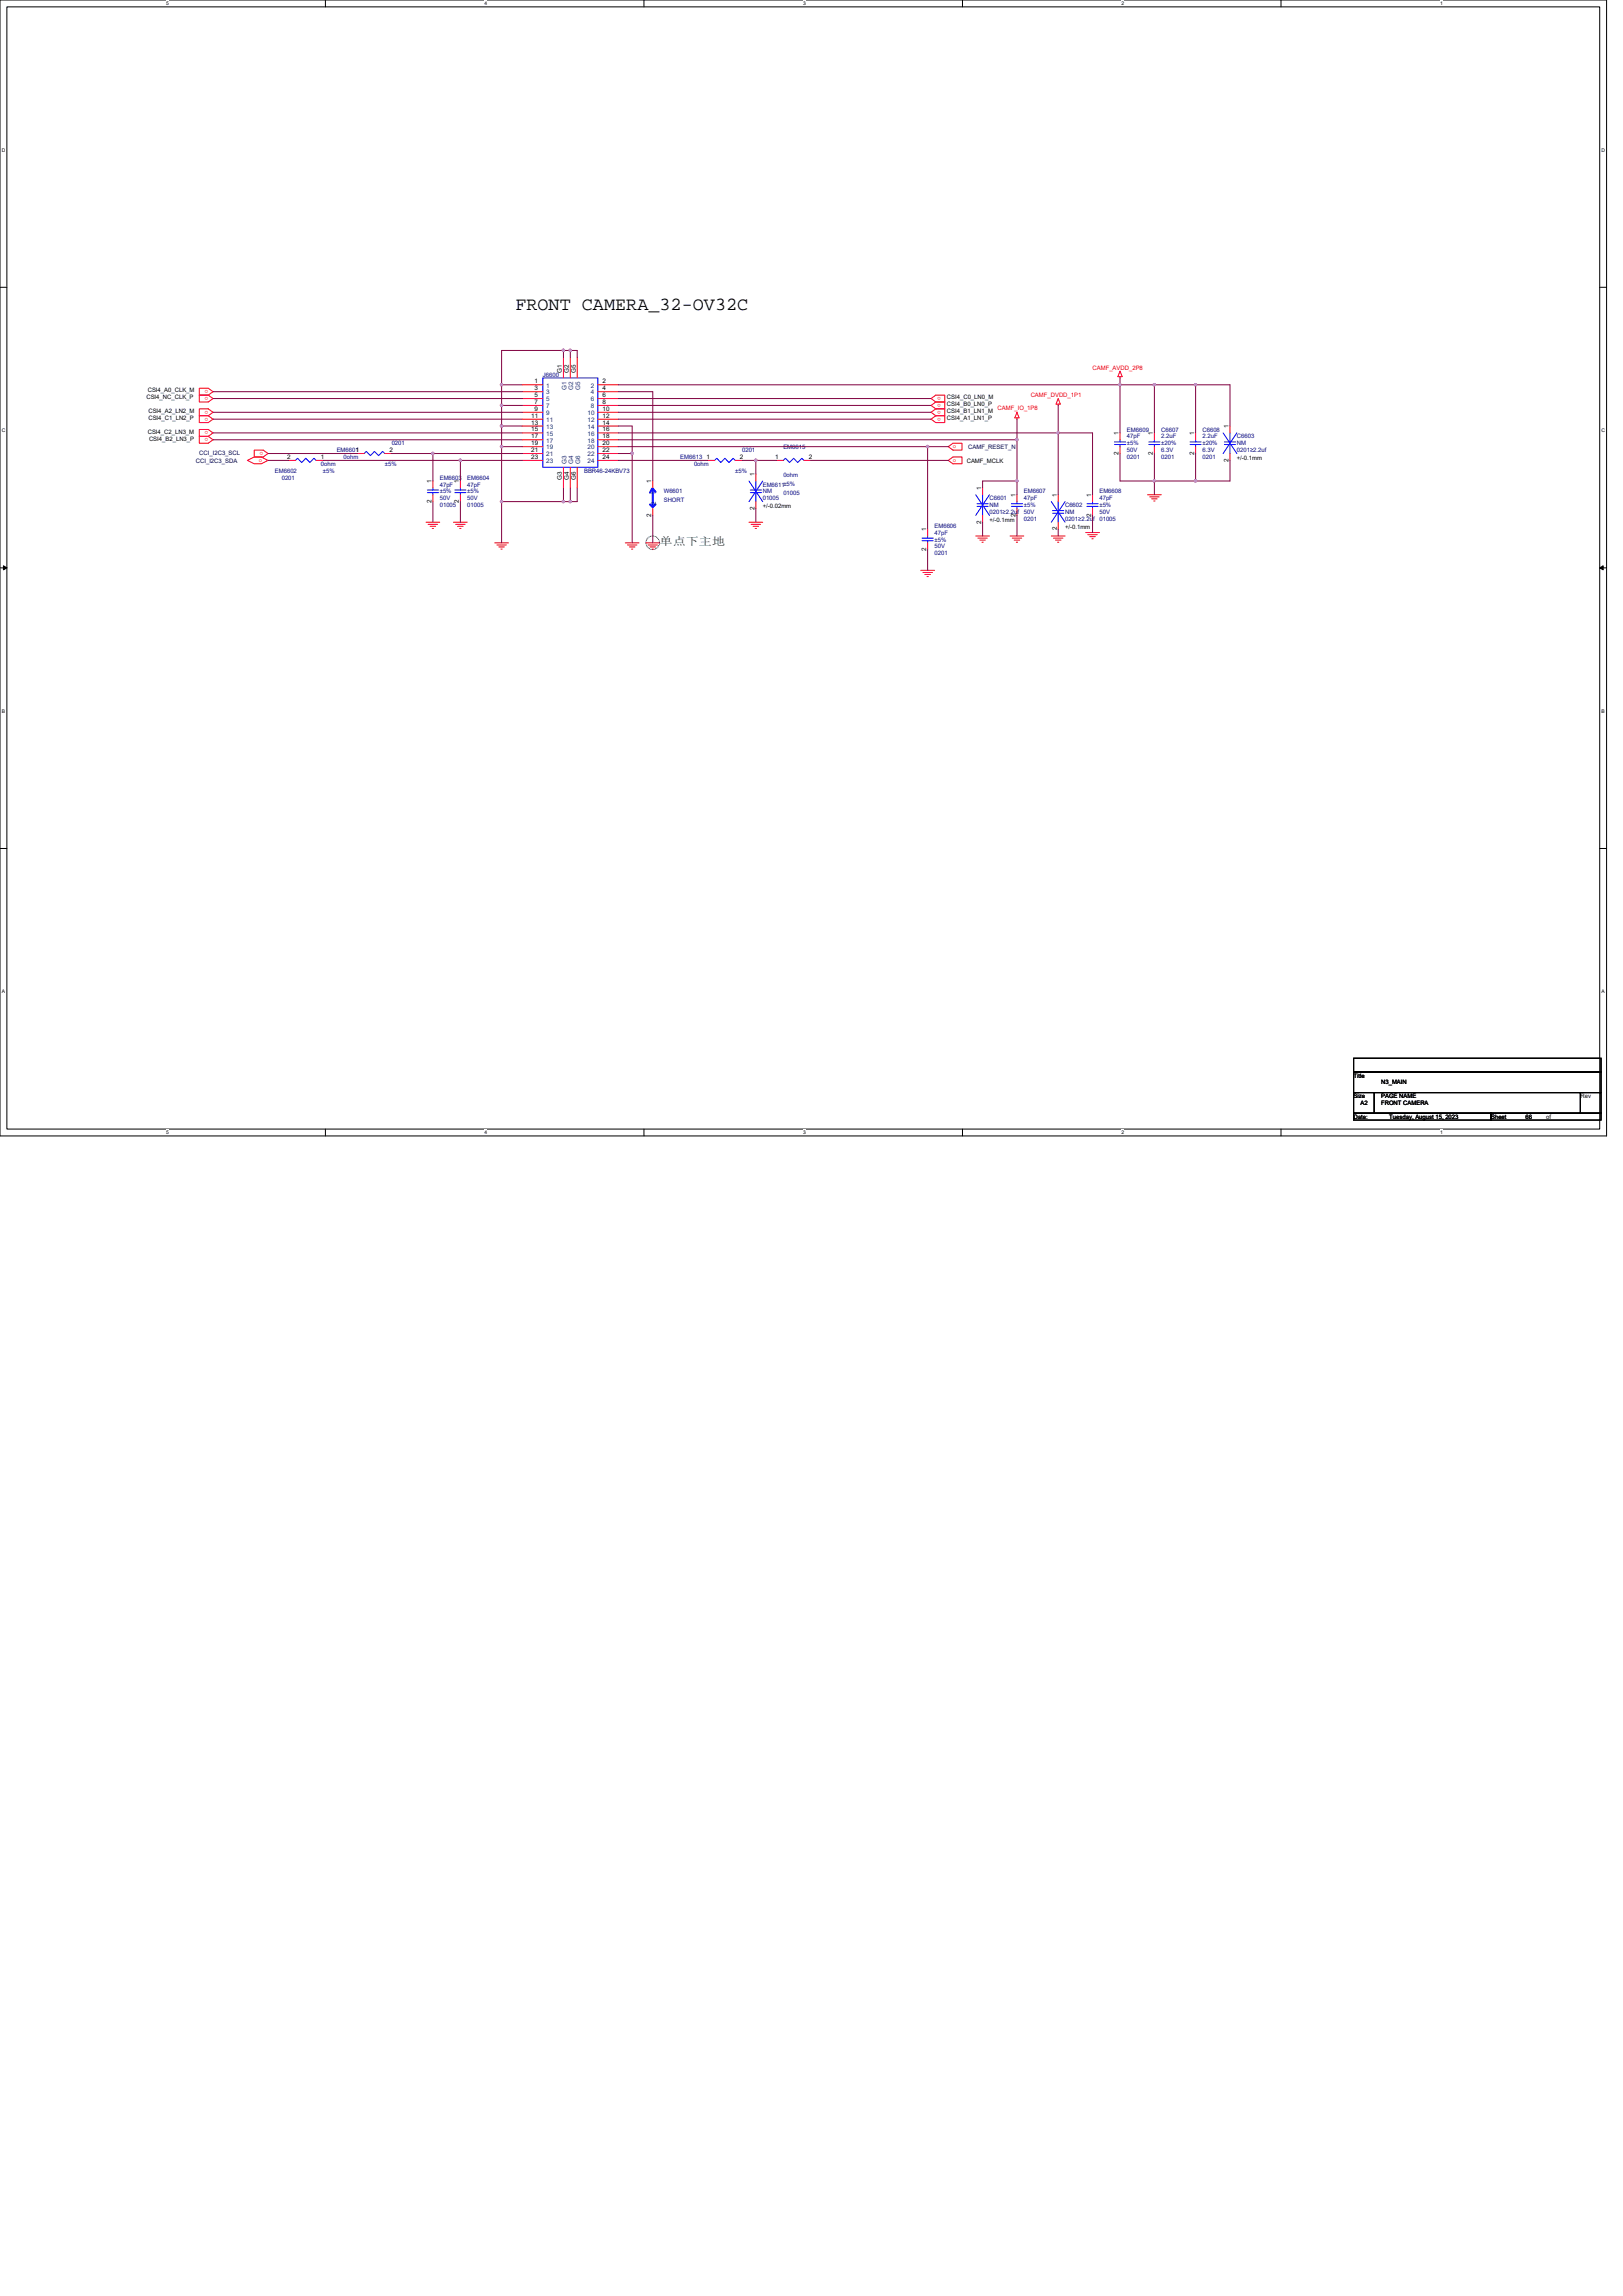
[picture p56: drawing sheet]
<svg xmlns="http://www.w3.org/2000/svg" width="210mm" height="297mm" viewBox="0 0 210 297" stroke-linecap="round" stroke-linejoin="round" font-family="sans-serif">
<defs><g id="words">
<text font-size="2.4" x="66.7" y="40.1">FRONT CAMERA_32-OV32C</text>
<text font-size="1.4" fill="#008000" x="85.3" y="70.5">单点下主地</text>
<g font-size=".8" fill="#f00">
<text x="141.4" y="47.8">CAMF_AVDD_2P8</text>
<text x="26.9" y="53.1" transform="rotate(-180 26.9 53.1)">o</text>
<text x="26.9" y="50.5" transform="rotate(-180 26.9 50.5)">o</text>
<text x="26.9" y="51.4" transform="rotate(-180 26.9 51.4)">o</text>
<text x="121.7" y="51.4" transform="rotate(-180 121.7 51.4)">o</text>
<text x="121.7" y="52.2" transform="rotate(-180 121.7 52.2)">o</text>
<text x="121.7" y="53.1" transform="rotate(-180 121.7 53.1)">o</text>
<text x="129.1" y="53">CAMF_IO_1P8</text>
<text x="133.3" y="51.4">CAMF_DVDD_1P1</text>
<text x="26.9" y="55.8" transform="rotate(-180 26.9 55.8)">o</text>
<text x="26.9" y="56.7" transform="rotate(-180 26.9 56.7)">o</text>
<text x="26.9" y="54" transform="rotate(-180 26.9 54)">o</text>
<text x="33.5" y="59.7">o</text>
<text x="34.1" y="58.5" transform="rotate(-180 34.1 58.5)">o</text>
<text x="121.7" y="54" transform="rotate(-180 121.7 54)">o</text>
<text x="123.3" y="58">o</text>
<text x="123.3" y="59.7">o</text>
</g>
<g font-size=".8">
<text x="18.9" y="51.7">CSI4_NC_CLK_P</text>
<text x="19.1" y="50.8">CSI4_A0_CLK_M</text>
<text x="19.2" y="53.4">CSI4_A2_LN2_M</text>
<text x="69.2" y="49.6">1</text>
<text x="69.2" y="50.5">3</text>
<text x="69.2" y="51.4">5</text>
<text x="69.2" y="52.3">7</text>
<text x="69.2" y="53.1">9</text>
<text x="72.7" y="48.3" transform="rotate(-90 72.7 48.3)">G1</text>
<text x="73.6" y="48.3" transform="rotate(-90 73.6 48.3)">G2</text>
<text x="74.5" y="48.3" transform="rotate(-90 74.5 48.3)">G5</text>
<text x="78" y="49.6">2</text>
<text x="78" y="50.5">4</text>
<text x="78" y="51.4">6</text>
<text x="78" y="52.3">8</text>
<text x="78" y="53.1">10</text>
<text x="122.5" y="51.7">CSI4_C0_LN0_M</text>
<text x="122.5" y="52.6">CSI4_B0_LN0_P</text>
<text x="122.5" y="53.4">CSI4_B1_LN1_M</text>
<text x="19.1" y="56.1">CSI4_C2_LN3_M</text>
<text x="19.2" y="54.3">CSI4_C1_LN2_P</text>
<text x="19.3" y="57">CSI4_B2_LN3_P</text>
<text x="37.2" y="59.4">2</text>
<text x="41.5" y="59.4">1</text>
<text x="50.4" y="58.5">2</text>
<text x="68.7" y="54">11</text>
<text x="68.7" y="54.9">13</text>
<text x="68.7" y="55.8">15</text>
<text x="68.7" y="56.7">17</text>
<text x="68.7" y="57.6">19</text>
<text x="68.7" y="58.5">21</text>
<text x="68.7" y="59.4">23</text>
<text x="78" y="54">12</text>
<text x="78" y="54.9">14</text>
<text x="78" y="55.8">16</text>
<text x="78" y="56.7">18</text>
<text x="78" y="57.6">20</text>
<text x="78" y="58.5">22</text>
<text x="78" y="59.4">24</text>
<text x="91.4" y="59.4">1</text>
<text x="95.7" y="59.4">2</text>
<text x="100.3" y="59.4">1</text>
<text x="104.6" y="59.4">2</text>
<text x="122.5" y="54.3">CSI4_A1_LN1_P</text>
<text x="125.1" y="59.8">CAMF_MCLK</text>
<text x="144.7" y="58.8" transform="rotate(-90 144.7 58.8)">2</text>
<text x="144.7" y="56.3" transform="rotate(-90 144.7 56.3)">1</text>
<text x="149.2" y="58.8" transform="rotate(-90 149.2 58.8)">2</text>
<text x="149.2" y="56.3" transform="rotate(-90 149.2 56.3)">1</text>
<text x="154.5" y="58.8" transform="rotate(-90 154.5 58.8)">2</text>
<text x="154.5" y="56.3" transform="rotate(-90 154.5 56.3)">1</text>
<text x="158.9" y="59.7" transform="rotate(-90 158.9 59.7)">2</text>
<text x="158.9" y="55.4" transform="rotate(-90 158.9 55.4)">1</text>
<text x="160" y="59.6">+/-0.1mm</text>
<text x="55.8" y="65.1" transform="rotate(-90 55.8 65.1)">2</text>
<text x="55.8" y="62.5" transform="rotate(-90 55.8 62.5)">1</text>
<text x="59.4" y="65.1" transform="rotate(-90 59.4 65.1)">2</text>
<text x="59.4" y="62.5" transform="rotate(-90 59.4 62.5)">1</text>
<text x="72.7" y="62.1" transform="rotate(-90 72.7 62.1)">G3</text>
<text x="73.6" y="62.1" transform="rotate(-90 73.6 62.1)">G4</text>
<text x="74.5" y="62.1" transform="rotate(-90 74.5 62.1)">G6</text>
<text x="84.3" y="62.5" transform="rotate(-90 84.3 62.5)">1</text>
<text x="97.6" y="66" transform="rotate(-90 97.6 66)">2</text>
<text x="97.6" y="61.6" transform="rotate(-90 97.6 61.6)">1</text>
<text x="98.7" y="65.8">+/-0.02mm</text>
<text x="126.9" y="63.4" transform="rotate(-90 126.9 63.4)">1</text>
<text x="131.4" y="64.3" transform="rotate(-90 131.4 64.3)">1</text>
<text x="136.7" y="64.3" transform="rotate(-90 136.7 64.3)">1</text>
<text x="141.2" y="64.3" transform="rotate(-90 141.2 64.3)">1</text>
<text x="84.3" y="66.8" transform="rotate(-90 84.3 66.8)">2</text>
<text x="119.8" y="71.3" transform="rotate(-90 119.8 71.3)">2</text>
<text x="119.8" y="68.7" transform="rotate(-90 119.8 68.7)">1</text>
<text x="126.9" y="67.7" transform="rotate(-90 126.9 67.7)">2</text>
<text x="128" y="67.6">+/-0.1mm</text>
<text x="131.4" y="66.8" transform="rotate(-90 131.4 66.8)">2</text>
<text x="136.7" y="68.6" transform="rotate(-90 136.7 68.6)">2</text>
<text x="137.8" y="68.5">+/-0.1mm</text>
<text x="141.2" y="66.8" transform="rotate(-90 141.2 66.8)">2</text>
<text x="175.1" y="139.4">Title</text>
<text x="175.1" y="142.1">Size</text>
<text x="176" y="143">A2</text>
<text x="178.7" y="142.1">PAGE NAME</text>
<text x="178.7" y="143">FRONT CAMERA</text>
<text x="178.7" y="140.3">N3_MAIN</text>
<text x="204.5" y="142.1">Rev</text>
<text x="175.1" y="144.7">Date:</text>
<text x="179.7" y="144.7">Tuesday, August 15, 2023</text>
<text x="192.9" y="144.7">Sheet</text>
<text x="197.4" y="144.7">66</text>
<text x="200" y="144.7">of</text>
</g>
<g font-size=".8" fill="#000080">
<text x="70.2" y="48.7">J6600</text>
<text x="43.6" y="58.5">EM66011</text>
<text x="44.5" y="59.4">0ohm</text>
<text x="50.7" y="57.6">0201</text>
<text x="88" y="59.4">EM6613</text>
<text x="96" y="58.5">0201</text>
<text x="101.3" y="58.1">EM6615</text>
<text x="145.8" y="55.8">EM6609</text>
<text x="145.8" y="56.7">47pF</text>
<text x="145.8" y="59.4">0201</text>
<text x="145.8" y="58.5">50V</text>
<text x="145.8" y="57.6">±5%</text>
<text x="150.2" y="55.8">C6607</text>
<text x="150.2" y="56.7">2.2uF</text>
<text x="150.2" y="59.4">0201</text>
<text x="150.2" y="58.5">6.3V</text>
<text x="150.2" y="57.6">±20%</text>
<text x="155.6" y="55.8">C6608</text>
<text x="155.6" y="56.7">2.2uF</text>
<text x="155.6" y="59.4">0201</text>
<text x="155.6" y="58.5">6.3V</text>
<text x="155.6" y="57.6">±20%</text>
<text x="160" y="56.7">C6603</text>
<text x="160" y="57.6">NM</text>
<text x="160" y="58.5">0201≥2.2uf</text>
<text x="35.6" y="61.2">EM6602</text>
<text x="36.4" y="62.1">0201</text>
<text x="41.5" y="60.3">0ohm</text>
<text x="41.8" y="61.2">±5%</text>
<text x="49.8" y="60.3">±5%</text>
<text x="56.9" y="62.1">EM6603</text>
<text x="56.9" y="62.9">47pF</text>
<text x="56.9" y="65.6">01005</text>
<text x="56.9" y="64.7">50V</text>
<text x="56.9" y="63.8">±5%</text>
<text x="60.5" y="62.1">EM6604</text>
<text x="60.5" y="62.9">47pF</text>
<text x="60.5" y="65.6">01005</text>
<text x="60.5" y="64.7">50V</text>
<text x="60.5" y="63.8">±5%</text>
<text x="75.6" y="61.2">BBR46-24KBV73</text>
<text x="85.9" y="63.8">W6601</text>
<text x="85.9" y="64.9">SHORT</text>
<text x="89.8" y="60.3">0ohm</text>
<text x="95.1" y="61.2">±5%</text>
<text x="98.7" y="62.9">EM6611±5%</text>
<text x="98.7" y="63.8">NM</text>
<text x="98.7" y="64.7">01005</text>
<text x="101.3" y="61.7">0ohm</text>
<text x="101.3" y="64">01005</text>
<text x="128" y="64.7">C6601</text>
<text x="128" y="65.6">NM</text>
<text x="132.5" y="63.8">EM6607</text>
<text x="132.5" y="64.7">47pF</text>
<text x="132.5" y="65.6">±5%</text>
<text x="137.8" y="65.6">C6602</text>
<text x="142.2" y="63.8">EM6608</text>
<text x="142.2" y="64.7">47pF</text>
<text x="142.2" y="65.6">±5%</text>
<text x="120.9" y="68.3">EM6606</text>
<text x="120.9" y="69.2">47pF</text>
<text x="120.9" y="71.8">0201</text>
<text x="120.9" y="71">50V</text>
<text x="120.9" y="70.1">±5%</text>
<text x="128" y="66.5">0201≥2.2uf</text>
<text x="132.5" y="67.4">0201</text>
<text x="132.5" y="66.5">50V</text>
<text x="137.8" y="66.5">NM</text>
<text x="137.8" y="67.4">0201≥2.2uf</text>
<text x="142.2" y="67.4">01005</text>
<text x="142.2" y="66.5">50V</text>
</g>
<g font-size=".8" fill="#004080">
<text x="70.7" y="50.1">1</text>
<text x="70.7" y="51">3</text>
<text x="70.7" y="51.9">5</text>
<text x="70.7" y="52.8">7</text>
<text x="70.7" y="53.7">9</text>
<text x="73.3" y="50.4" transform="rotate(-90 73.3 50.4)">G1</text>
<text x="74.2" y="50.4" transform="rotate(-90 74.2 50.4)">G2</text>
<text x="75.1" y="50.4" transform="rotate(-90 75.1 50.4)">G5</text>
<text x="76" y="53.7">10</text>
<text x="76.5" y="50.1">2</text>
<text x="76.5" y="51">4</text>
<text x="76.5" y="51.9">6</text>
<text x="76.5" y="52.8">8</text>
<text x="70.7" y="54.6">11</text>
<text x="70.7" y="55.5">13</text>
<text x="70.7" y="56.4">15</text>
<text x="70.7" y="57.3">17</text>
<text x="70.7" y="58.1">19</text>
<text x="70.7" y="59">21</text>
<text x="70.7" y="59.9">23</text>
<text x="76" y="54.6">12</text>
<text x="76" y="55.5">14</text>
<text x="76" y="56.4">16</text>
<text x="76" y="57.3">18</text>
<text x="76" y="58.1">20</text>
<text x="76" y="59">22</text>
<text x="76" y="59.9">24</text>
<text x="73.3" y="60" transform="rotate(-90 73.3 60)">G3</text>
<text x="74.2" y="60" transform="rotate(-90 74.2 60)">G4</text>
<text x="75.1" y="60" transform="rotate(-90 75.1 60)">G6</text>
<text x="84.8" y="65.3" transform="rotate(-90 84.8 65.3)">2</text>
<text x="84.8" y="64" transform="rotate(-90 84.8 64)">1</text>
</g>
<g font-size=".8" fill="#000040">
<text x="25.3" y="59.8">CCI_I2C3_SDA</text>
<text x="25.8" y="58.9">CCI_I2C3_SCL</text>
<text x="125.3" y="58.1">CAMF_RESET_N</text>
</g>
<g font-size=".6">
<text x="21.5" y=".7">5</text>
<text x="62.7" y=".7">4</text>
<text x="103.9" y=".7">3</text>
<text x="145.1" y=".7">2</text>
<text x="186.3" y=".7">1</text>
<text x=".2" y="19.6">D</text>
<text x="207.2" y="19.6">D</text>
<text x=".2" y="55.9">C</text>
<text x="207.2" y="55.9">C</text>
<text x=".2" y="92.2">B</text>
<text x="207.2" y="92.2">B</text>
<text x=".2" y="128.5">A</text>
<text x="207.2" y="128.5">A</text>
<text x="21.5" y="146.7">5</text>
<text x="62.7" y="146.7">4</text>
<text x="103.9" y="146.7">3</text>
<text x="145.1" y="146.7">2</text>
<text x="186.3" y="146.7">1</text>
</g>
</g></defs>
<path d="M0 0h207.9v147h-207.9zM.9 .9h206.1v145.2h-206.1z" fill="none" stroke="#000" stroke-width=".13"/>
<g fill="#fff">
<path d="M21.5 .1h.3v.7h-.3z"/>
<path d="M21.5 146.2h.3v.7h-.3z"/>
</g>
<path d="M42.1 0v.9M42.1 146.1v.9" fill="none" stroke="#000" stroke-width=".13"/>
<g fill="#fff">
<path d="M62.7 .1h.3v.7h-.3z"/>
<path d="M62.7 146.2h.3v.7h-.3z"/>
</g>
<path d="M83.3 0v.9M83.3 146.1v.9" fill="none" stroke="#000" stroke-width=".13"/>
<g fill="#fff">
<path d="M103.9 .1h.3v.7h-.3z"/>
<path d="M103.9 146.2h.3v.7h-.3z"/>
</g>
<path d="M124.5 0v.9M124.5 146.1v.9" fill="none" stroke="#000" stroke-width=".13"/>
<g fill="#fff">
<path d="M145.1 .1h.4v.7h-.4z"/>
<path d="M145.1 146.2h.4v.7h-.4z"/>
</g>
<path d="M165.7 0v.9M165.7 146.1v.9" fill="none" stroke="#000" stroke-width=".13"/>
<g fill="#fff">
<path d="M186.3 .1h.4v.7h-.4z"/>
<path d="M186.3 146.2h.4v.7h-.4z"/>
<path d="M.2 19h.5v.7h-.5z"/>
<path d="M207.2 19h.4v.7h-.4z"/>
<path d="M.2 55.3h.5v.7h-.5z"/>
<path d="M207.2 55.3h.4v.7h-.4z"/>
</g>
<path d="M0 37.2h.9M207 37.2h.9" fill="none" stroke="#000" stroke-width=".13"/>
<g fill="#fff">
<path d="M.2 91.6h.4v.7h-.4z"/>
<path d="M207.2 91.6h.4v.7h-.4z"/>
</g>
<path d="M0 73.5h.9M207 73.5h.9" fill="none" stroke="#000" stroke-width=".13"/>
<path d="M.4 73.2l.5 .3-.5 .2zM207 73.5l.4-.3v.5z" fill="#000" stroke="#000" stroke-width=".13"/>
<g fill="#fff">
<path d="M.2 127.9h.4v.7h-.4z"/>
<path d="M207.2 127.9h.4v.7h-.4z"/>
</g>
<path d="M0 109.8h.9M207 109.8h.9M175.1 136.9h32v1.8h-32zM175.1 138.7h32v2.7h-32zM175.1 141.4h2.7v2.6h-2.7zM175.1 144h17.8v.9h-17.8zM177.8 141.4h26.7v2.6h-26.7zM192.9 144h14.2v.9h-14.2zM204.5 141.4h2.6v2.6h-2.6z" fill="none" stroke="#000" stroke-width=".13"/>
<circle cx="84.4" cy="70.2" r=".88" fill="none" stroke="#008000" stroke-width=".13"/>
<g fill="none" stroke="#f00" stroke-width=".13">
<path d="M25.8 55.6h1.1l.7 .4-.7 .5h-1.1zM25.8 56.5h1.1l.7 .4-.7 .4h-1.1zM25.8 53.8h1.1l.7 .4-.7 .5h-1.1zM25.8 52.9h1.1l.7 .4-.7 .5h-1.1zM25.8 50.2h1.1l.7 .5-.7 .4h-1.1zM25.8 51.1h1.1l.7 .5-.7 .4h-1.1zM32 59.6l.9-.5h.9l.9 .5-.9 .4h-.9zM32.9 58.2h1.2l.6 .5-.6 .4h-1.2zM37.3 59.6h.9M40.9 59.6h.9M46.2 58.7h.9M49.8 58.7h.9"/>
<path d="M67.6 49.8h2.6M67.6 50.7h2.6M67.6 51.6h2.6M67.6 52.5h2.6M67.6 53.3h2.6M67.6 54.2h2.6M67.6 55.1h2.6M67.6 56h2.6M67.6 56.9h2.6M67.6 57.8h2.6M67.6 58.7h2.6M67.6 59.6h2.6"/>
<path d="M72.9 46.2v2.7M73.8 46.2v2.7M74.7 46.2v2.7M77.3 49.8h2.7M77.3 50.7h2.7M77.3 51.6h2.7M77.3 52.5h2.7M77.3 53.3h2.7M77.3 54.2h2.7M77.3 55.1h2.7M77.3 56h2.7M77.3 56.9h2.7"/>
<path d="M77.3 57.8h2.7M77.3 58.7h2.7M77.3 59.6h2.7M91.6 59.6h.9M95.1 59.6h.9M100.5 59.6h.8M104 59.6h.9M120.5 51.6l.6-.5h1.1v.9h-1.1zM120.5 54.2l.6-.4h1.1v.9h-1.1zM121.1 52l-.6 .5 .6 .4M121.1 52.9l-.6 .4 .6 .5M121.1 52h1.1v.9h-1.1"/>
<path d="M121.1 52.9h1.1v.9h-1.1M122.7 57.8l.6-.5h1.2v.9h-1.2zM122.7 59.6l.6-.5h1.2v.9h-1.2zM131.6 53.3l.2 .8h-.5zM131.6 54.1v.1M136.9 52.3v.2M136.9 51.6l.3 .7h-.6zM144.9 48.7v.2M144.9 56v.9M144.9 57.8v.9M144.9 48l.3 .7h-.6zM149.4 56v.9"/>
<path d="M149.4 57.8v.9M154.7 56v.9M154.7 57.8v.9M159.1 55.1v.9M159.1 58.7v.9M55.1 67.6h1.8M55.4 67.8h1.2M55.6 68.1h.8M55.9 68.4h.2M56 62.2v.9M56 64v.9M58.7 67.6h1.8"/>
<path d="M58.9 67.8h1.3M59.2 68.1h.7M59.5 68.4h.1M59.6 62.2v.9M59.6 64v.9M64 70.2h1.8M64.3 70.5h1.2M64.5 70.8h.8M64.8 71h.2M72.9 60.5v2.6M73.8 60.5v2.6M74.7 60.5v2.6"/>
<path d="M80.9 70.2h1.8M81.2 70.5h1.2M81.4 70.8h.7M81.7 71h.2M83.6 70.2h1.7M83.8 70.5h1.3M84.1 70.8h.7M84.4 71h.1M84.5 62.2v.9M84.5 65.8v.9M96.9 67.6h1.8M97.2 67.8h1.2"/>
<path d="M97.4 68.1h.7M97.7 68.4h.2M97.8 61.3v.9M97.8 64.9v.9M119.1 73.8h1.8M119.4 74.1h1.2M119.7 74.3h.7M119.9 74.6h.2M120 68.5v.8M120 70.2v.9M126.2 69.3h1.8M126.5 69.6h1.2"/>
<path d="M126.8 69.9h.7M127 70.1h.2M127.1 63.1v.9M127.1 66.7v.9M130.7 69.3h1.8M131 69.6h1.2M131.2 69.9h.7M131.5 70.1h.2M131.6 64v.9M131.6 65.8v.9M136 69.3h1.8M136.3 69.6h1.2"/>
<path d="M136.5 69.9h.8M136.8 70.1h.2M136.9 64v.9M136.9 67.6v.9M140.5 68.9h1.7M140.7 69.2h1.3M141 69.4h.7M141.3 69.7h.1M141.4 64v.9M141.4 65.8v.9M148.5 64h1.7M148.7 64.3h1.3"/>
<path d="M149 64.5h.7M149.3 64.8h.1"/>
</g>
<g fill="none" stroke="#00f" stroke-width=".13">
<path d="M38.2 59.6l.3-.3 .5 .5 .6-.5 .5 .5 .5-.5 .3 .3M47.1 58.7l.3-.3 .5 .5 .6-.5 .5 .5 .5-.5 .3 .3M70.2 48.9h7.1v11.6h-7.1zM92.5 59.6l.2-.3 .6 .5 .5-.5 .5 .5 .5-.5 .3 .3M101.3 59.6l.3-.3 .6 .5 .5-.5 .5 .5 .5-.5 .3 .3M144.2 57.2h1.4M144.2 57.5h1.4M144.9 56.9v.3M144.9 57.5v.3M148.6 57.2h1.5M148.6 57.5h1.5M149.4 56.9v.3"/>
<path d="M149.4 57.5v.3M154 57.2h1.4M154 57.5h1.4M154.7 56.9v.3M154.7 57.5v.3M158.2 56l1.8 2.7M158.4 57.2h1.5M158.4 57.5h1.5M159.1 56v1.2M159.1 57.5v1.2M160 56l-1.8 2.7M55.3 63.4h1.4"/>
<path d="M55.3 63.7h1.4M56 63.1v.3M56 63.7v.3M58.8 63.4h1.5M58.8 63.7h1.5M59.6 63.1v.3M59.6 63.7v.3M96.9 62.2l1.8 2.7M97.1 63.4h1.4M97.1 63.7h1.4M97.8 62.2v1.2M97.8 63.7v1.2"/>
<path d="M98.7 62.2l-1.8 2.7M119.3 69.6h1.4M119.3 70h1.4M120 69.3v.3M120 70v.2M126.2 64l1.8 2.7M126.4 65.2h1.4M126.4 65.5h1.4M127.1 64v1.2M127.1 65.5v1.2M128 64l-1.8 2.7M130.9 65.2h1.4"/>
<path d="M130.9 65.5h1.4M131.6 64.9v.3M131.6 65.5v.3M136 64.9l1.8 2.7M136.2 66.1h1.4M136.2 66.4h1.4M136.9 64.9v1.2M136.9 66.4v1.2M137.8 64.9l-1.8 2.7M140.6 65.2h1.5M140.6 65.5h1.5M141.4 64.9v.3"/>
<path d="M141.4 65.5v.3"/>
</g>
<path d="M84.1 65.3l.4 .3M84.4 63.2l-.3 .5M84.5 63.4v1.9M84.5 63.2l.3 .4M84.8 65.3l-.3 .2" fill="none" stroke="#00f" stroke-width=".25"/>
<g fill="none" stroke="#800040" stroke-width=".13">
<path d="M27.6 56h40M27.6 56.9h40M27.6 54.2h40M27.6 53.3h40M27.6 50.7h40M27.6 51.6h40M34.7 58.7h11.5M34.7 59.6h2.6M41.8 59.6h17.8M50.7 58.7h5.3M56 58.7v3.5M56 58.7h11.6"/>
<path d="M59.6 59.6v2.6M59.6 59.6h8M64.9 52.5h2.7M64.9 55.1h2.7M64.9 55.1v2.7M64.9 52.5v2.6M67.6 57.8h-2.7v7.1M67.6 49.8h-2.7v2.7M72.9 45.3h-8v4.5M72.9 45.3v.9M72.9 45.3h.9M73.8 45.3h.9v.9"/>
<path d="M73.8 45.3v.9M80 51.6h40.5M80 52.5h40.5M80 53.3h40.5M80 54.2h40.5M80 56h56.9M80 56.9h51.6M80 55.1h1.8v3.6M80 58.7h1.8M80 50.7h4.5v11.5M80 59.6h11.6M80 49.8h64.9"/>
<path d="M80 57.8h40M81.8 58.7v11.5M96 59.6h1.8M97.8 59.6h2.7M97.8 59.6v1.7M104.9 59.6h17.8M120 57.8h2.7M120 57.8v10.7M131.6 54.2v2.7M131.6 56.9v5.3M136.9 52.5v3.5M136.9 56v8"/>
<path d="M136.9 56h4.5v8M144.9 49.8h4.5M144.9 48.9v.9M144.9 49.8v6.2M144.9 58.7v3.5h4.5M149.4 49.8v6.2M149.4 49.8h5.3M149.4 58.7v3.5M154.7 49.8h4.4v5.3M154.7 49.8v6.2M154.7 58.7v3.5M159.1 59.6v2.6h-4.4"/>
<path d="M56 64.9v2.7M59.6 64.9v2.7M64.9 64.9h8M64.9 64.9v5.3M72.9 63.1v1.8M72.9 64.9h.9M73.8 63.1v1.8M74.7 63.1v1.8h-.9M84.5 66.7v3.5M97.8 65.8v1.8M120 71.1v2.7M127.1 67.6v1.7"/>
<path d="M131.6 62.2h-4.5v.9M131.6 62.2v1.8M131.6 66.7v2.6M136.9 68.5v.8M141.4 66.7v2.2M149.4 62.2v1.8M149.4 62.2h5.3"/>
</g>
<g fill="#f0f" stroke="#f0f" stroke-width=".13">
<path d="M64.8 49.7h.2v.2h-.2z" fill-rule="evenodd"/>
<path d="M72.8 45.2h.2v.2h-.2z" fill-rule="evenodd"/>
<path d="M73.7 45.2h.2v.2h-.2z" fill-rule="evenodd"/>
<path d="M144.8 49.7h.2v.2h-.2z" fill-rule="evenodd"/>
<path d="M81.7 58.5h.2v.3h-.2z" fill-rule="evenodd"/>
<path d="M136.8 55.9h.2v.2h-.2z" fill-rule="evenodd"/>
<path d="M131.4 56.8h.3v.2h-.3z" fill-rule="evenodd"/>
<path d="M119.9 57.7h.2v.2h-.2z" fill-rule="evenodd"/>
<path d="M72.8 64.8h.2v.2h-.2z" fill-rule="evenodd"/>
<path d="M64.8 64.8h.2v.2h-.2z" fill-rule="evenodd"/>
<path d="M73.7 64.8h.2v.2h-.2z" fill-rule="evenodd"/>
<path d="M55.9 58.5h.2v.3h-.2z" fill-rule="evenodd"/>
<path d="M59.4 59.4h.3v.3h-.3z" fill-rule="evenodd"/>
<path d="M131.4 62.1h.3v.2h-.3z" fill-rule="evenodd"/>
<path d="M149.2 49.7h.2v.2h-.2z" fill-rule="evenodd"/>
<path d="M154.6 49.7h.2v.2h-.2z" fill-rule="evenodd"/>
<path d="M149.2 62.1h.2v.2h-.2z" fill-rule="evenodd"/>
<path d="M154.6 62.1h.2v.2h-.2z" fill-rule="evenodd"/>
<path d="M64.8 55h.2v.2h-.2z" fill-rule="evenodd"/>
<path d="M64.8 57.7h.2v.2h-.2z" fill-rule="evenodd"/>
<path d="M64.8 52.3h.2v.2h-.2z" fill-rule="evenodd"/>
<path d="M97.7 59.4h.2v.3h-.2z" fill-rule="evenodd"/>
<path d="M64.8 49.7h.2v.2h-.2z" fill-rule="evenodd"/>
<path d="M72.8 45.2h.2v.2h-.2z" fill-rule="evenodd"/>
<path d="M73.7 45.2h.2v.2h-.2z" fill-rule="evenodd"/>
<path d="M144.8 49.7h.2v.2h-.2z" fill-rule="evenodd"/>
<path d="M81.7 58.5h.2v.3h-.2z" fill-rule="evenodd"/>
<path d="M136.8 55.9h.2v.2h-.2z" fill-rule="evenodd"/>
<path d="M131.4 56.8h.3v.2h-.3z" fill-rule="evenodd"/>
<path d="M119.9 57.7h.2v.2h-.2z" fill-rule="evenodd"/>
<path d="M72.8 64.8h.2v.2h-.2z" fill-rule="evenodd"/>
<path d="M64.8 64.8h.2v.2h-.2z" fill-rule="evenodd"/>
<path d="M73.7 64.8h.2v.2h-.2z" fill-rule="evenodd"/>
<path d="M55.9 58.5h.2v.3h-.2z" fill-rule="evenodd"/>
<path d="M59.4 59.4h.3v.3h-.3z" fill-rule="evenodd"/>
<path d="M131.4 62.1h.3v.2h-.3z" fill-rule="evenodd"/>
<path d="M149.2 49.7h.2v.2h-.2z" fill-rule="evenodd"/>
<path d="M154.6 49.7h.2v.2h-.2z" fill-rule="evenodd"/>
<path d="M149.2 62.1h.2v.2h-.2z" fill-rule="evenodd"/>
<path d="M154.6 62.1h.2v.2h-.2z" fill-rule="evenodd"/>
<path d="M64.8 55h.2v.2h-.2z" fill-rule="evenodd"/>
<path d="M64.8 57.7h.2v.2h-.2z" fill-rule="evenodd"/>
<path d="M64.8 52.3h.2v.2h-.2z" fill-rule="evenodd"/>
<path d="M97.7 59.4h.2v.3h-.2z" fill-rule="evenodd"/>
</g>
<use href="#words"/>
</svg>
